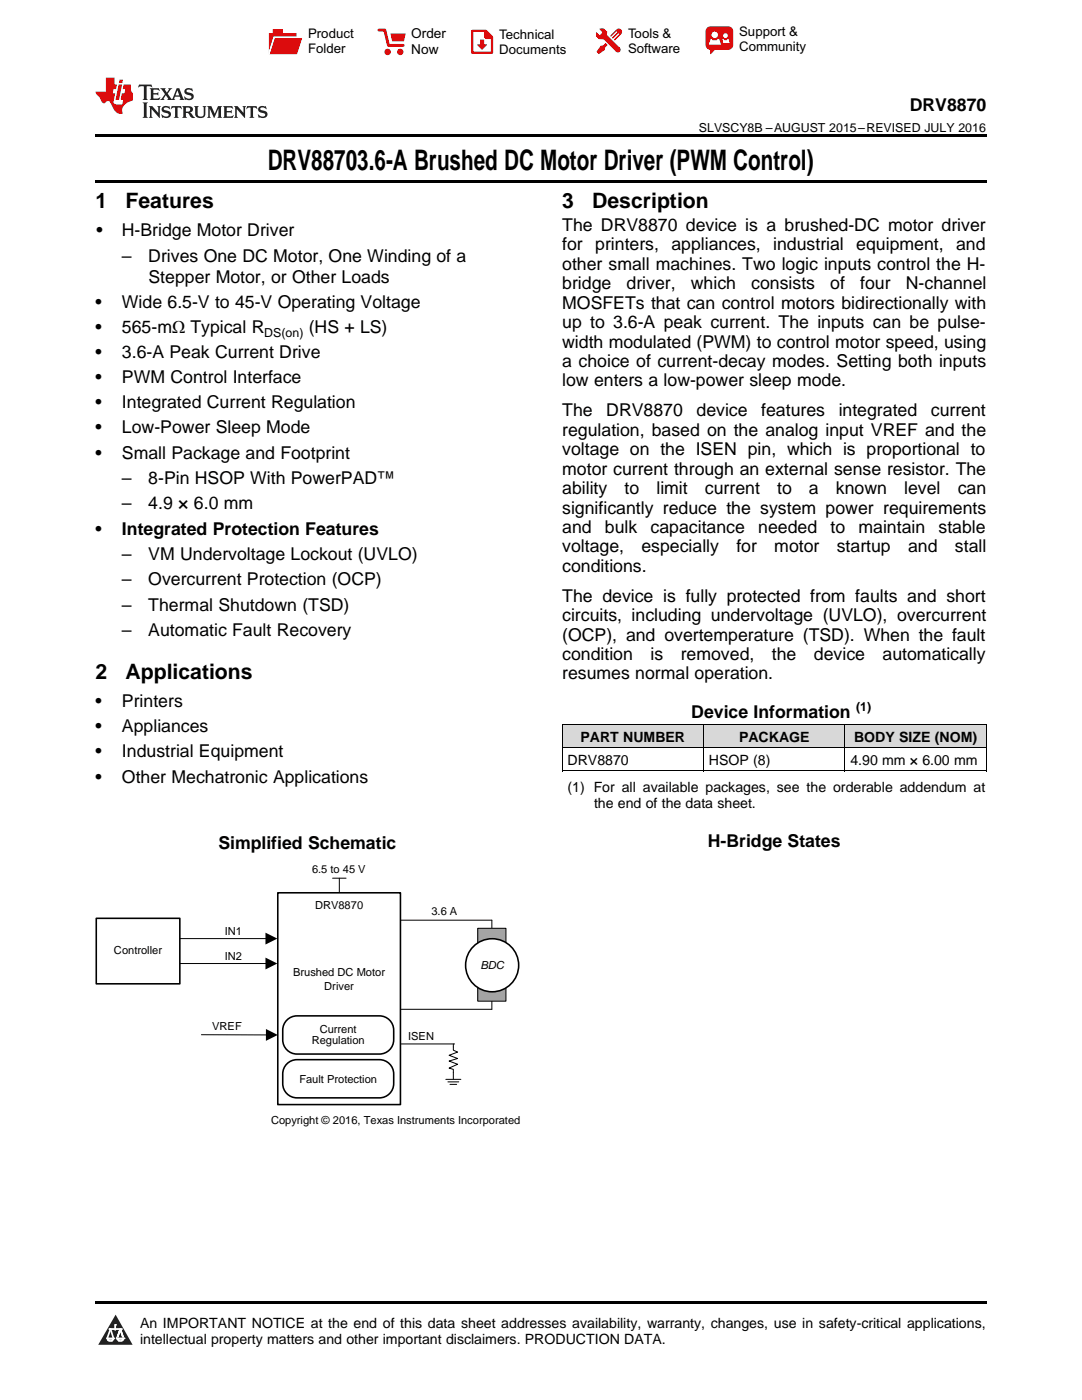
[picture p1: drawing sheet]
<svg xmlns="http://www.w3.org/2000/svg" width="216mm" height="279mm" viewBox="0 0 216 279" stroke-linecap="round" stroke-linejoin="round" font-family="sans-serif">
<defs><g id="words">
<text font-size="5.6" x="53.4" y="33.9">DRV88703.6-A Brushed DC Motor Driver (PWM Control)</text>
<g font-size="4.2">
<text x="19" y="41.4">1</text>
<text x="25" y="41.4">Features</text>
<text x="112.2" y="41.4">3</text>
<text x="118.2" y="41.4">Description</text>
<text x="19" y="135.4">2</text>
<text x="25" y="135.4">Applications</text>
</g>
<g font-size="3.5">
<text x="181.5" y="22.2">DRV8870</text>
<text x="19.2" y="47.1">•</text>
<text x="24.3" y="47.1">H-Bridge Motor Driver</text>
<text x="112.2" y="46.1">The DRV8870 device is a brushed-DC motor driver</text>
<text x="24.3" y="52.2">–</text>
<text x="29.6" y="52.2">Drives One DC Motor, One Winding of a</text>
<text x="112.2" y="50">for</text>
<text x="112.2" y="53.8">other small machines. Two logic inputs control the H-</text>
<text x="118.8" y="50">printers,</text>
<text x="134" y="50">appliances,</text>
<text x="154.3" y="50">industrial</text>
<text x="170.9" y="50">equipment, and</text>
<text x="29.6" y="56.4">Stepper Motor, or Other Loads</text>
<text x="112.2" y="57.7">bridge</text>
<text x="125" y="57.7">driver,</text>
<text x="137.9" y="57.7">which</text>
<text x="149.9" y="57.7">consists</text>
<text x="165.7" y="57.7">of</text>
<text x="171.6" y="57.7">four</text>
<text x="180.8" y="57.7">N-channel</text>
<text x="19" y="61.5">•</text>
<text x="24.3" y="61.5">Wide 6.5-V to 45-V Operating Voltage</text>
<text x="112.2" y="61.6">MOSFETs that can control motors bidirectionally with</text>
<text x="112.2" y="65.5">up to 3.6-A peak current. The inputs can be pulse-</text>
<text x="19" y="66.5">•</text>
<text x="19" y="71.5">•</text>
<text x="24.3" y="66.5">565-mΩ Typical R</text>
<text x="24.3" y="71.5">3.6-A Peak Current Drive</text>
<text x="61.6" y="66.5">(HS + LS)</text>
<text x="112.2" y="69.4">width modulated (PWM) to control motor speed, using</text>
<text x="19" y="76.5">•</text>
<text x="24.3" y="76.5">PWM Control Interface</text>
<text x="112.2" y="73.2">a choice of current-decay modes. Setting both inputs</text>
<text x="112.2" y="77.1">low enters a low-power sleep mode.</text>
<text x="19" y="81.5">•</text>
<text x="24.3" y="81.5">Integrated Current Regulation</text>
<text x="112.2" y="83.1">The</text>
<text x="121" y="83.1">DRV8870</text>
<text x="139" y="83.1">device</text>
<text x="151.9" y="83.1">features</text>
<text x="167.3" y="83.1">integrated</text>
<text x="185.7" y="83.1">current</text>
<text x="19" y="86.5">•</text>
<text x="24.3" y="86.5">Low-Power Sleep Mode</text>
<text x="112.2" y="87">regulation, based on the analog input VREF and the</text>
<text x="19" y="91.5">•</text>
<text x="24.3" y="91.5">Small Package and Footprint</text>
<text x="112.2" y="90.8">voltage on the ISEN pin, which is proportional to</text>
<text x="112.2" y="94.7">motor current through an external sense resistor. The</text>
<text x="24.3" y="96.6">–</text>
<text x="24.3" y="101.7">–</text>
<text x="29.6" y="96.6">8-Pin HSOP With PowerPAD™</text>
<text x="29.6" y="101.7">4.9 × 6.0 mm</text>
<text x="112.2" y="98.6">ability</text>
<text x="124.6" y="98.6">to</text>
<text x="131" y="98.6">limit</text>
<text x="140.7" y="98.6">current</text>
<text x="155.1" y="98.6">to</text>
<text x="161.4" y="98.6">a</text>
<text x="166.8" y="98.6">known</text>
<text x="180.4" y="98.6">level</text>
<text x="191.1" y="98.6">can</text>
<text x="19" y="106.7">•</text>
<text x="24.3" y="106.7">Integrated Protection Features</text>
<text x="112.2" y="102.5">significantly reduce the system power requirements</text>
<text x="112.2" y="106.4">and</text>
<text x="120.7" y="106.4">bulk</text>
<text x="129.8" y="106.4">capacitance</text>
<text x="151.3" y="106.4">needed</text>
<text x="165.7" y="106.4">to</text>
<text x="171.3" y="106.4">maintain</text>
<text x="187.3" y="106.4">stable</text>
<text x="24.3" y="111.8">–</text>
<text x="29.6" y="111.8">VM Undervoltage Lockout (UVLO)</text>
<text x="112.2" y="110.2">voltage,</text>
<text x="128" y="110.2">especially</text>
<text x="146.9" y="110.2">for</text>
<text x="154.5" y="110.2">motor</text>
<text x="167" y="110.2">startup</text>
<text x="181.2" y="110.2">and</text>
<text x="190.5" y="110.2">stall</text>
<text x="24.3" y="116.8">–</text>
<text x="29.6" y="116.8">Overcurrent Protection (OCP)</text>
<text x="112.2" y="114.1">conditions.</text>
<text x="24.3" y="121.9">–</text>
<text x="29.6" y="121.9">Thermal Shutdown (TSD)</text>
<text x="112.2" y="120.1">The device is fully protected from faults and short</text>
<text x="112.2" y="124">circuits, including undervoltage (UVLO), overcurrent</text>
<text x="24.3" y="127">–</text>
<text x="29.6" y="127">Automatic Fault Recovery</text>
<text x="112.2" y="127.8">(OCP), and overtemperature (TSD). When the fault</text>
<text x="112.2" y="131.7">condition</text>
<text x="129.8" y="131.7">is</text>
<text x="135.8" y="131.7">removed,</text>
<text x="154" y="131.7">the</text>
<text x="162.4" y="131.7">device</text>
<text x="176.1" y="131.7">automatically</text>
<text x="112.2" y="135.6">resumes normal operation.</text>
<text x="19" y="141.1">•</text>
<text x="24.3" y="141.1">Printers</text>
<text x="137.9" y="143.3">Device Information</text>
<text x="19" y="146.2">•</text>
<text x="24.3" y="146.2">Appliances</text>
<text x="19" y="151.2">•</text>
<text x="24.3" y="151.2">Industrial Equipment</text>
<text x="19" y="156.2">•</text>
<text x="24.3" y="156.2">Other Mechatronic Applications</text>
<text x="43.6" y="169.4">Simplified Schematic</text>
<text x="141.2" y="169.1">H-Bridge States</text>
</g>
<g font-size="2.8">
<text x="115.8" y="148">PART NUMBER</text>
<text x="147.5" y="148">PACKAGE</text>
<text x="170.4" y="148">BODY SIZE (NOM)</text>
<text x="113.2" y="152.6">DRV8870</text>
<text x="141.5" y="152.6">HSOP (8)</text>
<text x="169.7" y="152.6">4.90 mm × 6.00 mm</text>
<text x="113.2" y="158.2">(1) For all available packages, see the orderable addendum at</text>
<text x="118.5" y="161.3">the end of the data sheet.</text>
<text x="27.9" y="265">An IMPORTANT NOTICE at the end of this data sheet addresses availability, warranty, changes, use in safety-critical applications,</text>
<text x="27.9" y="268.2">intellectual property matters and other important disclaimers. PRODUCTION DATA.</text>
</g>
<g font-size="2.7">
<text x="82.1" y="7.7">Order</text>
<text x="82.1" y="10.7">Now</text>
</g>
<g font-size="2.6">
<text x="61.5" y="7.6">Product</text>
<text x="61.5" y="10.6">Folder</text>
<text x="99.6" y="7.8">Technical</text>
<text x="99.6" y="10.8">Documents</text>
<text x="125.3" y="7.6">Tools &amp;</text>
<text x="125.3" y="10.6">Software</text>
<text x="147.5" y="7.2">Support &amp;</text>
<text x="147.5" y="10.2">Community</text>
</g>
<g font-size="2.5">
<text x="139.5" y="26.3">SLVSCY8B –AUGUST 2015–REVISED JULY 2016</text>
<text x="52.7" y="67.2">DS(on)</text>
<text x="170.8" y="141.9">(1)</text>
</g>
<g font-size="2.2">
<text x="62.3" y="174.2">6.5 to 45 V</text>
<text x="62.9" y="181.4">DRV8870</text>
<text x="86.1" y="182.7">3.6 A</text>
<text x="22.7" y="190.5">Controller</text>
<text x="44.9" y="191.6">IN2</text>
<text x="44.9" y="186.6">IN1</text>
<text x="58.5" y="194.9">Brushed DC Motor</text>
<text x="64.7" y="197.5">Driver</text>
<text x="95.9" y="193.4">BDC</text>
<text x="42.4" y="205.6">VREF</text>
<text x="62.2" y="208.4">Regulation</text>
<text x="63.8" y="206.2">Current</text>
<text x="81.4" y="207.6">ISEN</text>
<text x="59.7" y="216.1">Fault Protection</text>
<text x="54.1" y="224.2">Copyright © 2016, Texas Instruments Incorporated</text>
</g>
</g></defs>
<g fill="#d8d8d8">
<path d="M112.2 144.6h28.2v4.7h-28.2z"/>
<path d="M140.4 144.6h28.2v4.7h-28.2z"/>
<path d="M168.6 144.6h28.2v4.7h-28.2z"/>
</g>
<path d="M23.1 262.4l3.4 6h-6.9z" fill="#231f20"/>
<path d="M21.4 267.1h1.2l-.3 .5h-.3a.55 .55 0 0 1-.6-.5z" fill-rule="evenodd" fill="#fff"/>
<path d="M21.4 267.1h1.2l-.3 .5h-.3a.55 .55 0 0 1-.6-.5z" fill="none" stroke="#231f20" stroke-width=".34"/>
<path d="M21.4 267.1l1.2 .1-.3 .4h-.5z" fill="none" stroke="#fff" stroke-width=".34"/>
<path d="M23 265.3h.1" fill="none" stroke="#fff" stroke-width=".34"/>
<path d="M23 264.4v.9z" fill="#fff"/>
<path d="M23 264.4v.9z" fill="none" stroke="#fff" stroke-width=".34"/>
<circle cx="23" cy="264.4" r=".17" fill="#fff"/>
<path d="M21.9 265.2h.1" fill="none" stroke="#fff" stroke-width=".34"/>
<path d="M21.9 265.2h2.3z" fill="#fff"/>
<path d="M21.9 265.2h2.3z" fill="none" stroke="#fff" stroke-width=".34"/>
<circle cx="24.2" cy="265.2" r=".17" fill="#fff"/>
<path d="M23.3 267.1h.1" fill="none" stroke="#fff" stroke-width=".34"/>
<path d="M24 265.2l-.7 1.9z" fill="#fff"/>
<path d="M24 265.2l-.7 1.9z" fill="none" stroke="#fff" stroke-width=".34"/>
<path d="M24 265.2l.7 1.9z" fill="#fff"/>
<path d="M24 265.2l.7 1.9z" fill="none" stroke="#fff" stroke-width=".34"/>
<path d="M24.6 267.1h.1" fill="none" stroke="#fff" stroke-width=".34"/>
<circle cx="21.4" cy="267.1" r=".17" fill="#fff"/>
<path d="M22.1 265.2l-.7 1.9z" fill="#fff"/>
<path d="M22.1 265.2l-.7 1.9z" fill="none" stroke="#fff" stroke-width=".34"/>
<path d="M22.1 265.2l.5 1.9z" fill="#fff"/>
<path d="M22.1 265.2l.5 1.9z" fill="none" stroke="#fff" stroke-width=".34"/>
<circle cx="22.6" cy="267.1" r=".17" fill="#fff"/>
<path d="M23.4 267.1h1.3a.65 .65 0 0 1-.7 .5 .65 .65 0 0 1-.6-.5z" fill-rule="evenodd" fill="#fff"/>
<path d="M23.4 267.1h1.3a.65 .65 0 0 1-.7 .5 .65 .65 0 0 1-.6-.5z" fill="none" stroke="#231f20" stroke-width=".34"/>
<path d="M23.4 267.1h1.3l-.4 .5h-.6z" fill="none" stroke="#fff" stroke-width=".34"/>
<path d="M23.3 267.1h.1" fill="none" stroke="#fff" stroke-width=".34"/>
<circle cx="24.7" cy="267.1" r=".17" fill="#fff"/>
<path d="M19 259.7h177.8v.5h-177.8z" fill="#000"/>
<path d="M55.4 178.2h24.5v42.2h-24.5z" fill-rule="evenodd" fill="#fff"/>
<path d="M55.4 178.2h24.5v42.2h-24.5z" fill="none" stroke="#000" stroke-width=".32"/>
<path d="M66.4 175.3h2.7M67.7 175.3v2.8M79.9 183.6h18.2v1.7M98.1 199.8v1.6h-18M40.2 206.5h13.2" fill="none" stroke="#000" stroke-width=".2"/>
<path d="M53.1 205.4l2.3 1.1-2.3 1.2z" fill="#000"/>
<path d="M95.3 185.3h5.7v3.7h-5.7z" fill-rule="evenodd" fill="#a5a5a5"/>
<path d="M95.3 185.3h5.7v3.7h-5.7z" fill="none" stroke="#000" stroke-width=".2"/>
<path d="M95.3 196.1h5.7v3.7h-5.7z" fill-rule="evenodd" fill="#a5a5a5"/>
<path d="M95.3 196.1h5.7v3.7h-5.7z" fill="none" stroke="#000" stroke-width=".2"/>
<circle cx="98.2" cy="192.6" r="5.3" fill="#fff"/>
<circle cx="98.2" cy="192.6" r="5.3" fill="none" stroke="#000" stroke-width=".32"/>
<path d="M80.1 208.3h10.6M89 215.4h3M89.4 215.9h2.1M89.8 216.4h1.3M90.5 208.3v1.3l.8 .4-1.7 .6 1.7 .6-1.7 .6 1.7 .6-1.7 .8 .9 .2v2" fill="none" stroke="#000" stroke-width=".2"/>
<path d="M57 212.5a2.84 2.84 0 0 1 2.3-1h16.4a2.85 2.85 0 0 1 2.9 2.8 4.2 4.2 0 0 1-1.1 4.2l-1.1 .5-.7 .1h-16.4a2.85 2.85 0 0 1-2.9-2.8 4.6 4.6 0 0 1 .6-3.8z" fill-rule="evenodd" fill="#fff"/>
<path d="M57 212.5a2.84 2.84 0 0 1 2.3-1h16.4a2.85 2.85 0 0 1 2.9 2.8 4.2 4.2 0 0 1-1.1 4.2l-1.1 .5-.7 .1h-16.4a2.85 2.85 0 0 1-2.9-2.8 4.6 4.6 0 0 1 .6-3.8z" fill="none" stroke="#000" stroke-width=".32"/>
<path d="M57 203.8a2.84 2.84 0 0 1 2.3-1.1h16.4a2.85 2.85 0 0 1 2.9 2.9 4.2 4.2 0 0 1-1.1 4.1l-1.1 .6-.7 .1h-16.4a2.85 2.85 0 0 1-2.9-2.9 4.6 4.6 0 0 1 .6-3.7z" fill-rule="evenodd" fill="#fff"/>
<path d="M57 203.8a2.84 2.84 0 0 1 2.3-1.1h16.4a2.85 2.85 0 0 1 2.9 2.9 4.2 4.2 0 0 1-1.1 4.1l-1.1 .6-.7 .1h-16.4a2.85 2.85 0 0 1-2.9-2.9 4.6 4.6 0 0 1 .6-3.7z" fill="none" stroke="#000" stroke-width=".32"/>
<path d="M35.9 187.3h17.4M35.9 192.3h17.4" fill="none" stroke="#000" stroke-width=".2"/>
<path d="M53 186.1l2.3 1.2-2.3 1.2zM53 191.1l2.3 1.2-2.3 1.2z" fill="#000"/>
<path d="M19.2 183.3h16.7v13h-16.7z" fill-rule="evenodd" fill="#fff"/>
<path d="M19.2 183.3h16.7v13h-16.7z" fill="none" stroke="#000" stroke-width=".32"/>
<path d="M112.2 153.9h84.6M112.2 149.2h84.6M112.2 144.6h84.6M112.2 144.6v9.3M140.4 144.6v9.3M168.6 144.6v9.3M196.8 144.6v9.3" fill="none" stroke="#000" stroke-width=".2"/>
<path d="M19 35.9h177.8v.5h-177.8zM19 26.8h177.8v.6h-177.8z" fill="#000"/>
<path d="M27.7 16.9l-.1 .6 .6-.3h.5v.2v2.2l-.2 .4h1l-.2-.4v-2.2v-.2h.5l.6 .3-.2-.6zM29.9 17.6l.2 .4v1.6l-.2 .4h1.9l.1-.6a1.09 1.09 0 0 1-1.3 .1v-.6h.6l.4 .2v-.7l-.2 .2h-.8v-.6l.2-.1a1.01 1.01 0 0 1 1 .3l-.1-.6zM32 17.6l.9 1.2-1 1.2h.9l-.2-.3 .5-.7 .5 .7-.3 .3h1.7l-.2-.3 .1-.4h1l.1 .4-.2 .3h1l-.3-.4-.7-2h-.5l-1 2.2-.8-1.1 .9-1.1h-.9l.2 .2-.4 .7-.4-.7 .2-.2zM35.4 18l.4 1h-.8zM37 17.7a.66 .66 0 0 0-.2 .8 .66 .66 0 0 0 .6 .4l.7 .2 .1 .2a.8 .8 0 0 1-.7 .4 .8 .8 0 0 1-.7-.5l.1 .8 .2-.2a.94 .94 0 0 0 1.1 .1 .94 .94 0 0 0 .4-.9 1.48 1.48 0 0 0-1.3-.6v-.4a1.1 1.1 0 0 1 1.2 .2l-.2-.6-.2 .1-.5-.1zM28.5 20.4l.2 .4v2.3l-.2 .4h1l-.2-.4v-2.3l.2-.4zM29.7 21.2l.2 .4v1.5l-.2 .4h.8l-.3-.4 .1-1.3 1.6 1.8v-2l.2-.4h-.7l.2 .2v1.1l-1.2-1.3zM32.5 21.3a.66 .66 0 0 0-.2 .8 .66 .66 0 0 0 .6 .4l.6 .2 .2 .2a.8 .8 0 0 1-.8 .4 .8 .8 0 0 1-.7-.5l.2 .7 .2-.1a.94 .94 0 0 0 1 .1 .94 .94 0 0 0 .5-1 1.47 1.47 0 0 0-1.3-.6l-.1-.3a1.1 1.1 0 0 1 1.3 .2l-.2-.6-.2 .1-.5-.2zM34.3 21.2l-.2 .6a.64 .64 0 0 1 .8-.3v1.6l-.2 .4h1l-.3-.4 .1-1.6a.66 .66 0 0 1 .8 .3l-.2-.6zM36.3 21.2l.3 .4v1.5l-.3 .4h1l-.2-.2v-.7h.5l.1 .1a.8 .8 0 0 0 1.2 .7l-1-1a.62 .62 0 0 0 .6-.5 .62 .62 0 0 0-.6-.7zM37.1 21.5h.1a.48 .48 0 0 1 .6 0 .48 .48 0 0 1 .1 .6l-.2 .1-.6 .1zM38.7 21.2l.2 .2a2.29 2.29 0 0 0 .4 2 1.05 1.05 0 0 0 1.7-.7v-1.3l.2-.2h-.8l.2 .4v1.1a.61 .61 0 0 1-.6 .6 .61 .61 0 0 1-.6-.6v-1.1l.3-.4zM41.3 21.2l.3 .4v1.5l-.3 .4h.8l-.2-.4v-1.4l.8 1.9 .9-1.9v1.4l-.2 .4h.9l-.2-.4v-1.5l.2-.4h-.8l-.7 1.5-.6-1.5zM44.5 21.2l.2 .4v1.5l-.2 .4h1.9l.2-.6a1.1 1.1 0 0 1-1.4 .2v-.7h.6l.4 .2v-.6l-.2 .1-.8 .1v-.6l.2-.1a1.02 1.02 0 0 1 1.1 .2l-.2-.5zM46.7 21.2l.2 .4v1.5l-.2 .4h.8l-.3-.4 .1-1.3 1.6 1.8v-2l.2-.4h-.7l.2 .2v1.1l-1.2-1.3zM49.3 21.2l-.1 .6a.64 .64 0 0 1 .8-.3v1.6l-.3 .4h1l-.2-.4v-1.6a.66 .66 0 0 1 .8 .3l-.1-.6zM51.7 21.3a.66 .66 0 0 0-.2 .7 .66 .66 0 0 0 .7 .5l.6 .2 .1 .2a.8 .8 0 0 1-.7 .4 .8 .8 0 0 1-.7-.5l.1 .7 .2-.1a.94 .94 0 0 0 1.1 .1 .94 .94 0 0 0 .4-1 1.48 1.48 0 0 0-1.2-.6l-.1-.3a1.1 1.1 0 0 1 1.2 .2l-.2-.6-.1 .1-.6-.2z" fill="#231f20"/>
<path d="M21.1 15.5v2.8h-2v.4l.9 .9a.96 .96 0 0 0 1 1 .59 .59 0 0 1 .5-.4 .59 .59 0 0 1 .5 .3l.4 .8a1.61 1.61 0 0 0 2.1 1.3 1.63 1.63 0 0 1 1.1-2.2l.9-.3v-1.5a1.6 1.6 0 0 1-.4-1.7h-1.4l-.2 .9h.5l-.2 .8h-.5l-.2 1v.3h.5l-.2 .9h-.7a.74 .74 0 0 1-1-.6l.3-1.6h-.5l.2-.8h.5l.1-.9h-.4v-1.4zM23.7 16.9l-.7 3h.8l.6-3zM23.8 15.9l-.1 .7h.7l.2-.7z" fill="#ee1d23"/>
<g fill="#d60000">
<path d="M54.4 5.8h2v.8h2.8v4.2h-5.5v-4.2h.7z" fill-rule="evenodd"/>
<path d="M54.7 7.5h5.6l-1 3.3h-5.6z" fill-rule="evenodd"/>
</g>
<path d="M54.6 7.4h5.8l-.1 .1h-5.5l-1.1 3.3z" fill-rule="evenodd" fill="#fff"/>
<path d="M54.6 7.4h5.8l-.1 .1h-5.5l-1.1 3.3z" fill="none" stroke="#fff" stroke-width=".2"/>
<path d="M75.6 6h1.2l.7 3.1h3" fill="none" stroke="#d60000" stroke-width=".56"/>
<g fill="#d60000">
<path d="M77.9 6.7h3.1l-.4 1.5h-2.3z" fill-rule="evenodd"/>
<circle cx="77.3" cy="10.4" r=".64"/>
<circle cx="79.9" cy="10.4" r=".64"/>
</g>
<path d="M94.2 6.2h2.7l1.3 1.2v3.1h-4z" fill="none" stroke="#d60000" stroke-width=".44"/>
<g fill="#d60000">
<path d="M95.8 7.9h.8v1h.6l-1 1.1-1-1v-.1h.6z" fill-rule="evenodd"/>
<path d="M96.6 6.2h.3l1.3 1.2v.4h-1.3l-.3-.4z" fill-rule="evenodd"/>
<path d="M119.6 5.7h.9l.6 .6 .1 .7 2.5 2.5-.8 .8-2.3-2.3-1.1-.2-.6-.6v-.8l.7 .6 .5-.4v-.2l-.4-.5z" fill-rule="evenodd"/>
<path d="M119.9 9.1h.4l.5-.5 .4 .4-.5 .5v.4l-1.2 .9-.5-.5z" fill-rule="evenodd"/>
<path d="M123 5.9a.67 .67 0 0 1 .9 0 .67 .67 0 0 1 0 .9z" fill-rule="evenodd"/>
<path d="M123 5.9l.9 .9-1.2 1.2h-.2l.1-.2 .9-.9 .1-.2h-.3l-.9 1h-.2v-.2l.9-1 .1-.2h-.3l-.9 1h-.2v-.2z" fill-rule="evenodd"/>
<circle cx="123.3" cy="9.9" r=".54"/>
</g>
<path d="M121.1 6.3l-.1 .7" fill="none" stroke="#d60000" stroke-width=".2"/>
<g fill="#d60000">
<path d="M141.1 5.5l.6-.2h3.6a.95 .95 0 0 1 1 .9v2.8a.95 .95 0 0 1-1 .9h-3.6a.95 .95 0 0 1-.9-.9v-2.8z" fill-rule="evenodd"/>
<path d="M141.7 9.9h.9l-.7 .9h-.2z" fill-rule="evenodd"/>
</g>
<g fill="#fff">
<path d="M144.3 8.6h1.3z"/>
<path d="M141.8 7.8h.3l.1 .2h.8l.2-.2h.3l.4 1.1h-2.5z" fill-rule="evenodd"/>
<path d="M144.2 7.8h.2l.2 .2h.4l.2-.2h.2l.2 .8h-1.3z" fill-rule="evenodd"/>
<circle cx="142.6" cy="6.9" r=".65"/>
<circle cx="144.8" cy="7.1" r=".48"/>
</g>
<use href="#words"/>
</svg>
